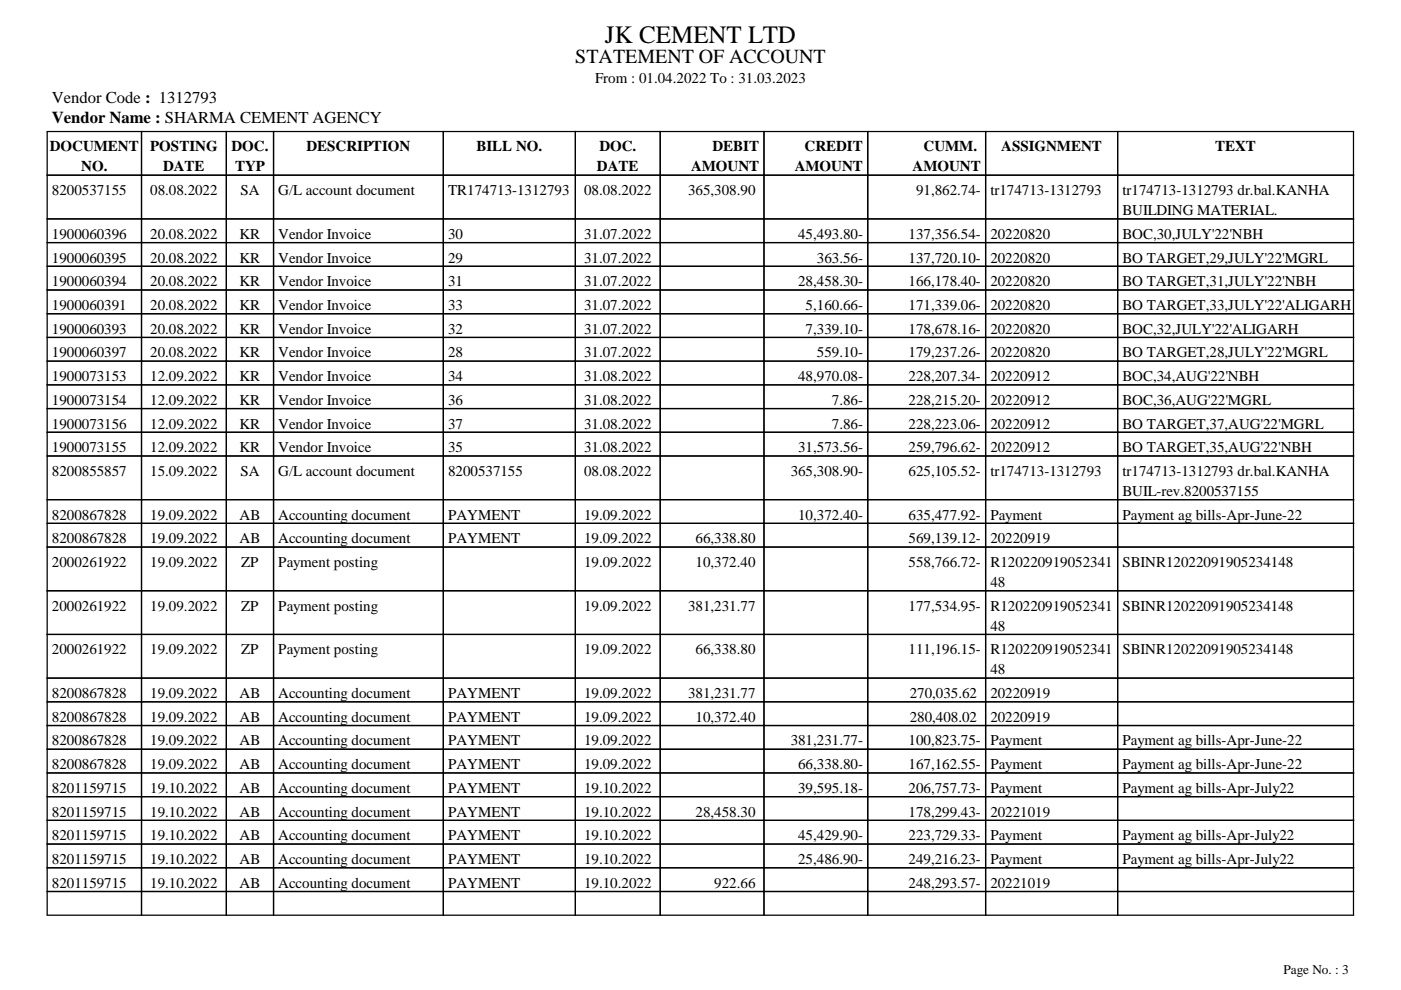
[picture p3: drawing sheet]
<svg xmlns="http://www.w3.org/2000/svg" width="297mm" height="210mm" viewBox="0 0 297 210" stroke-linecap="round" stroke-linejoin="round" font-family="sans-serif">
<defs><g id="words">
<text font-size="5.3" x="128.3" y="9.1">JK CEMENT LTD</text>
<text font-size="4.2" x="122" y="13.4">STATEMENT OF ACCOUNT</text>
<g font-size="3.5">
<text x="11" y="21.8">Vendor Code : 1312793</text>
<text x="11" y="26.1">Vendor Name : SHARMA CEMENT AGENCY</text>
</g>
<g font-size="3.2">
<text x="126.2" y="17.6">From : 01.04.2022 To : 31.03.2023</text>
<text x="10.6" y="32.1">DOCUMENT</text>
<text x="31.9" y="32.1">POSTING</text>
<text x="49.1" y="32.1">DOC.</text>
<text x="65" y="32.1">DESCRIPTION</text>
<text x="101" y="32.1">BILL NO.</text>
<text x="127.1" y="32.1">DOC.</text>
<text x="151" y="32.1">DEBIT</text>
<text x="170.6" y="32.1">CREDIT</text>
<text x="195.8" y="32.1">CUMM.</text>
<text x="212.3" y="32.1">ASSIGNMENT</text>
<text x="257.6" y="32.1">TEXT</text>
<text x="11" y="41.4">8200537155</text>
<text x="17.2" y="36.4">NO.</text>
<text x="31.9" y="41.4">08.08.2022</text>
<text x="34.6" y="36.4">DATE</text>
<text x="49.8" y="36.4">TYP</text>
<text x="51" y="41.4">SA</text>
<text x="59" y="41.4">G/L account document</text>
<text x="95" y="41.4">TR174713-1312793</text>
<text x="123.8" y="41.4">08.08.2022</text>
<text x="126.6" y="36.4">DATE</text>
<text x="145.9" y="41.4">365,308.90</text>
<text x="146.5" y="36.4">AMOUNT</text>
<text x="168.5" y="36.4">AMOUNT</text>
<text x="193.5" y="36.4">AMOUNT</text>
<text x="194.2" y="41.4">91,862.74-</text>
<text x="210" y="41.4">tr174713-1312793</text>
<text x="238" y="41.4">tr174713-1312793 dr.bal.KANHA</text>
<text x="238" y="45.6">BUILDING MATERIAL.</text>
<text x="11" y="50.6">1900060396</text>
<text x="31.9" y="50.6">20.08.2022</text>
<text x="50.8" y="50.6">KR</text>
<text x="59" y="50.6">Vendor Invoice</text>
<text x="95" y="50.6">30</text>
<text x="123.8" y="50.6">31.07.2022</text>
<text x="169.2" y="50.6">45,493.80-</text>
<text x="192.6" y="50.6">137,356.54-</text>
<text x="210" y="50.6">20220820</text>
<text x="238" y="50.6">BOC,30,JULY'22'NBH</text>
<text x="11" y="55.7">1900060395</text>
<text x="31.9" y="55.7">20.08.2022</text>
<text x="50.8" y="55.7">KR</text>
<text x="59" y="55.7">Vendor Invoice</text>
<text x="95" y="55.7">29</text>
<text x="123.8" y="55.7">31.07.2022</text>
<text x="173.2" y="55.7">363.56-</text>
<text x="192.6" y="55.7">137,720.10-</text>
<text x="210" y="55.7">20220820</text>
<text x="238" y="55.7">BO TARGET,29,JULY'22'MGRL</text>
<text x="11" y="60.7">1900060394</text>
<text x="11" y="65.7">1900060391</text>
<text x="31.9" y="60.7">20.08.2022</text>
<text x="31.9" y="65.7">20.08.2022</text>
<text x="50.8" y="60.7">KR</text>
<text x="50.8" y="65.7">KR</text>
<text x="59" y="60.7">Vendor Invoice</text>
<text x="59" y="65.7">Vendor Invoice</text>
<text x="95" y="60.7">31</text>
<text x="95" y="65.7">33</text>
<text x="123.8" y="60.7">31.07.2022</text>
<text x="123.8" y="65.7">31.07.2022</text>
<text x="169.2" y="60.7">28,458.30-</text>
<text x="170.8" y="65.7">5,160.66-</text>
<text x="192.6" y="60.7">166,178.40-</text>
<text x="192.6" y="65.7">171,339.06-</text>
<text x="210" y="60.7">20220820</text>
<text x="210" y="65.7">20220820</text>
<text x="238" y="60.7">BO TARGET,31,JULY'22'NBH</text>
<text x="238" y="65.7">BO TARGET,33,JULY'22'ALIGARH</text>
<text x="11" y="70.7">1900060393</text>
<text x="31.9" y="70.7">20.08.2022</text>
<text x="50.8" y="70.7">KR</text>
<text x="59" y="70.7">Vendor Invoice</text>
<text x="95" y="70.7">32</text>
<text x="123.8" y="70.7">31.07.2022</text>
<text x="170.8" y="70.7">7,339.10-</text>
<text x="192.6" y="70.7">178,678.16-</text>
<text x="210" y="70.7">20220820</text>
<text x="238" y="70.7">BOC,32,JULY'22'ALIGARH</text>
<text x="11" y="75.8">1900060397</text>
<text x="31.9" y="75.8">20.08.2022</text>
<text x="50.8" y="75.8">KR</text>
<text x="59" y="75.8">Vendor Invoice</text>
<text x="95" y="75.8">28</text>
<text x="123.8" y="75.8">31.07.2022</text>
<text x="173.2" y="75.8">559.10-</text>
<text x="192.6" y="75.8">179,237.26-</text>
<text x="210" y="75.8">20220820</text>
<text x="238" y="75.8">BO TARGET,28,JULY'22'MGRL</text>
<text x="11" y="80.8">1900073153</text>
<text x="31.9" y="80.8">12.09.2022</text>
<text x="50.8" y="80.8">KR</text>
<text x="59" y="80.8">Vendor Invoice</text>
<text x="95" y="80.8">34</text>
<text x="123.8" y="80.8">31.08.2022</text>
<text x="169.2" y="80.8">48,970.08-</text>
<text x="192.6" y="80.8">228,207.34-</text>
<text x="210" y="80.8">20220912</text>
<text x="238" y="80.8">BOC,34,AUG'22'NBH</text>
<text x="11" y="85.8">1900073154</text>
<text x="31.9" y="85.8">12.09.2022</text>
<text x="50.8" y="85.8">KR</text>
<text x="59" y="85.8">Vendor Invoice</text>
<text x="95" y="85.8">36</text>
<text x="123.8" y="85.8">31.08.2022</text>
<text x="176.4" y="85.8">7.86-</text>
<text x="192.6" y="85.8">228,215.20-</text>
<text x="210" y="85.8">20220912</text>
<text x="238" y="85.8">BOC,36,AUG'22'MGRL</text>
<text x="11" y="90.9">1900073156</text>
<text x="11" y="95.9">1900073155</text>
<text x="31.9" y="90.9">12.09.2022</text>
<text x="31.9" y="95.9">12.09.2022</text>
<text x="50.8" y="90.9">KR</text>
<text x="50.8" y="95.9">KR</text>
<text x="59" y="90.9">Vendor Invoice</text>
<text x="59" y="95.9">Vendor Invoice</text>
<text x="95" y="90.9">37</text>
<text x="95" y="95.9">35</text>
<text x="123.8" y="90.9">31.08.2022</text>
<text x="123.8" y="95.9">31.08.2022</text>
<text x="169.2" y="95.9">31,573.56-</text>
<text x="176.4" y="90.9">7.86-</text>
<text x="192.6" y="90.9">228,223.06-</text>
<text x="192.6" y="95.9">259,796.62-</text>
<text x="210" y="90.9">20220912</text>
<text x="210" y="95.9">20220912</text>
<text x="238" y="90.9">BO TARGET,37,AUG'22'MGRL</text>
<text x="238" y="95.9">BO TARGET,35,AUG'22'NBH</text>
<text x="11" y="100.9">8200855857</text>
<text x="31.9" y="100.9">15.09.2022</text>
<text x="51" y="100.9">SA</text>
<text x="59" y="100.9">G/L account document</text>
<text x="95" y="100.9">8200537155</text>
<text x="123.8" y="100.9">08.08.2022</text>
<text x="167.6" y="100.9">365,308.90-</text>
<text x="192.6" y="100.9">625,105.52-</text>
<text x="210" y="100.9">tr174713-1312793</text>
<text x="238" y="100.9">tr174713-1312793 dr.bal.KANHA</text>
<text x="238" y="105.1">BUIL-rev.8200537155</text>
<text x="11" y="110.2">8200867828</text>
<text x="31.9" y="110.2">19.09.2022</text>
<text x="50.8" y="110.2">AB</text>
<text x="59" y="110.2">Accounting document</text>
<text x="95" y="110.2">PAYMENT</text>
<text x="123.8" y="110.2">19.09.2022</text>
<text x="169.2" y="110.2">10,372.40-</text>
<text x="192.6" y="110.2">635,477.92-</text>
<text x="210" y="110.2">Payment</text>
<text x="238" y="110.2">Payment ag bills-Apr-June-22</text>
<text x="11" y="115.2">8200867828</text>
<text x="31.9" y="115.2">19.09.2022</text>
<text x="50.8" y="115.2">AB</text>
<text x="59" y="115.2">Accounting document</text>
<text x="95" y="115.2">PAYMENT</text>
<text x="123.8" y="115.2">19.09.2022</text>
<text x="147.5" y="115.2">66,338.80</text>
<text x="192.6" y="115.2">569,139.12-</text>
<text x="210" y="115.2">20220919</text>
<text x="11" y="120.2">2000261922</text>
<text x="31.9" y="120.2">19.09.2022</text>
<text x="51.2" y="120.2">ZP</text>
<text x="59" y="120.2">Payment posting</text>
<text x="123.8" y="120.2">19.09.2022</text>
<text x="147.5" y="120.2">10,372.40</text>
<text x="192.6" y="120.2">558,766.72-</text>
<text x="210" y="120.2">R120220919052341</text>
<text x="210" y="124.5">48</text>
<text x="238" y="120.2">SBINR12022091905234148</text>
<text x="11" y="129.5">2000261922</text>
<text x="31.9" y="129.5">19.09.2022</text>
<text x="51.2" y="129.5">ZP</text>
<text x="59" y="129.5">Payment posting</text>
<text x="123.8" y="129.5">19.09.2022</text>
<text x="145.9" y="129.5">381,231.77</text>
<text x="192.6" y="129.5">177,534.95-</text>
<text x="210" y="129.5">R120220919052341</text>
<text x="238" y="129.5">SBINR12022091905234148</text>
<text x="210" y="133.7">48</text>
<text x="11" y="138.7">2000261922</text>
<text x="31.9" y="138.7">19.09.2022</text>
<text x="51.2" y="138.7">ZP</text>
<text x="59" y="138.7">Payment posting</text>
<text x="123.8" y="138.7">19.09.2022</text>
<text x="147.5" y="138.7">66,338.80</text>
<text x="192.6" y="138.7">111,196.15-</text>
<text x="210" y="138.7">R120220919052341</text>
<text x="210" y="143">48</text>
<text x="238" y="138.7">SBINR12022091905234148</text>
<text x="11" y="148">8200867828</text>
<text x="31.9" y="148">19.09.2022</text>
<text x="50.8" y="148">AB</text>
<text x="59" y="148">Accounting document</text>
<text x="95" y="148">PAYMENT</text>
<text x="123.8" y="148">19.09.2022</text>
<text x="145.9" y="148">381,231.77</text>
<text x="192.9" y="148">270,035.62</text>
<text x="210" y="148">20220919</text>
<text x="11" y="153">8200867828</text>
<text x="31.9" y="153">19.09.2022</text>
<text x="50.8" y="153">AB</text>
<text x="59" y="153">Accounting document</text>
<text x="95" y="153">PAYMENT</text>
<text x="123.8" y="153">19.09.2022</text>
<text x="147.5" y="153">10,372.40</text>
<text x="192.9" y="153">280,408.02</text>
<text x="210" y="153">20220919</text>
<text x="11" y="158.1">8200867828</text>
<text x="31.9" y="158.1">19.09.2022</text>
<text x="50.8" y="158.1">AB</text>
<text x="59" y="158.1">Accounting document</text>
<text x="95" y="158.1">PAYMENT</text>
<text x="123.8" y="158.1">19.09.2022</text>
<text x="167.6" y="158.1">381,231.77-</text>
<text x="192.6" y="158.1">100,823.75-</text>
<text x="210" y="158.1">Payment</text>
<text x="238" y="158.1">Payment ag bills-Apr-June-22</text>
<text x="11" y="163.1">8200867828</text>
<text x="31.9" y="163.1">19.09.2022</text>
<text x="50.8" y="163.1">AB</text>
<text x="59" y="163.1">Accounting document</text>
<text x="95" y="163.1">PAYMENT</text>
<text x="123.8" y="163.1">19.09.2022</text>
<text x="169.2" y="163.1">66,338.80-</text>
<text x="192.6" y="163.1">167,162.55-</text>
<text x="210" y="163.1">Payment</text>
<text x="238" y="163.1">Payment ag bills-Apr-June-22</text>
<text x="11" y="168.1">8201159715</text>
<text x="11" y="173.1">8201159715</text>
<text x="31.9" y="168.1">19.10.2022</text>
<text x="31.9" y="173.1">19.10.2022</text>
<text x="50.8" y="168.1">AB</text>
<text x="50.8" y="173.1">AB</text>
<text x="59" y="168.1">Accounting document</text>
<text x="59" y="173.1">Accounting document</text>
<text x="95" y="168.1">PAYMENT</text>
<text x="95" y="173.1">PAYMENT</text>
<text x="123.8" y="168.1">19.10.2022</text>
<text x="123.8" y="173.1">19.10.2022</text>
<text x="147.5" y="173.1">28,458.30</text>
<text x="169.2" y="168.1">39,595.18-</text>
<text x="192.6" y="168.1">206,757.73-</text>
<text x="192.6" y="173.1">178,299.43-</text>
<text x="210" y="168.1">Payment</text>
<text x="210" y="173.1">20221019</text>
<text x="238" y="168.1">Payment ag bills-Apr-July22</text>
<text x="11" y="178.2">8201159715</text>
<text x="31.9" y="178.2">19.10.2022</text>
<text x="50.8" y="178.2">AB</text>
<text x="59" y="178.2">Accounting document</text>
<text x="95" y="178.2">PAYMENT</text>
<text x="123.8" y="178.2">19.10.2022</text>
<text x="169.2" y="178.2">45,429.90-</text>
<text x="192.6" y="178.2">223,729.33-</text>
<text x="210" y="178.2">Payment</text>
<text x="238" y="178.2">Payment ag bills-Apr-July22</text>
<text x="11" y="183.2">8201159715</text>
<text x="31.9" y="183.2">19.10.2022</text>
<text x="50.8" y="183.2">AB</text>
<text x="59" y="183.2">Accounting document</text>
<text x="95" y="183.2">PAYMENT</text>
<text x="123.8" y="183.2">19.10.2022</text>
<text x="169.2" y="183.2">25,486.90-</text>
<text x="192.6" y="183.2">249,216.23-</text>
<text x="210" y="183.2">Payment</text>
<text x="238" y="183.2">Payment ag bills-Apr-July22</text>
<text x="11" y="188.2">8201159715</text>
<text x="31.9" y="188.2">19.10.2022</text>
<text x="50.8" y="188.2">AB</text>
<text x="59" y="188.2">Accounting document</text>
<text x="95" y="188.2">PAYMENT</text>
<text x="123.8" y="188.2">19.10.2022</text>
<text x="151.4" y="188.2">922.66</text>
<text x="192.6" y="188.2">248,293.57-</text>
<text x="210" y="188.2">20221019</text>
</g>
<text font-size="2.8" x="272.1" y="206.4">Page No. : 3</text>
</g></defs>
<g fill="none" stroke="#000" stroke-width=".26">
<path d="M9.9 27.9h277.2M9.9 37.1h277.2M10 27.9v166.1M30 27.9v166.1M48 27.9v166.1M58 27.9v166.1M94 27.9v166.1M122 27.9v166.1M140 27.9v166.1M162 27.9v166.1M184 27.9v166.1M209 27.9v166.1"/>
<path d="M237 27.9v166.1M287 27.9v166.1M9.9 46.4h277.2M9.9 51.4h277.2M9.9 56.5h277.2M9.9 61.5h277.2M9.9 66.5h277.2M9.9 71.5h277.2M9.9 76.6h277.2M9.9 81.6h277.2M9.9 86.6h277.2M9.9 91.7h277.2"/>
<path d="M9.9 96.7h277.2M9.9 105.9h277.2M9.9 111h277.2M9.9 116h277.2M9.9 125.3h277.2M9.9 134.5h277.2M9.9 143.8h277.2M9.9 148.8h277.2M9.9 153.8h277.2M9.9 158.9h277.2M9.9 163.9h277.2M9.9 168.9h277.2"/>
<path d="M9.9 173.9h277.2M9.9 179h277.2M9.9 184h277.2M9.9 189h277.2M9.9 194h277.2"/>
</g>
<use href="#words"/>
</svg>
